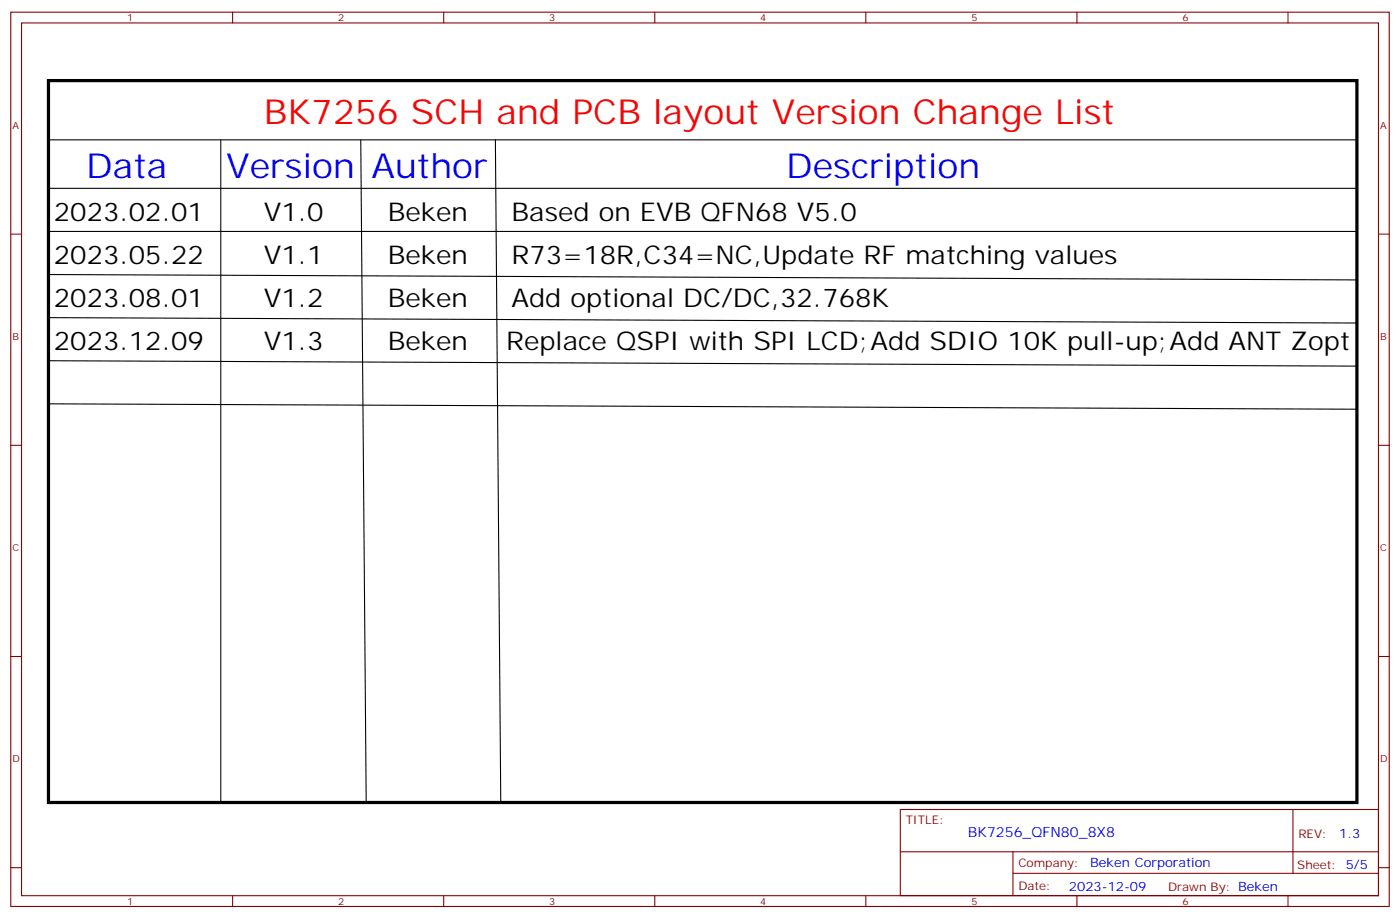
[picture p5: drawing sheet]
<svg xmlns="http://www.w3.org/2000/svg" width="459mm" height="301mm" viewBox="0 0 459 301" stroke-linecap="round" stroke-linejoin="round" font-family="sans-serif">
<defs><g id="words">
<text font-size="11.3" fill="#f00" x="86.4" y="40.5">BK7256 SCH and PCB layout Version Change List</text>
<g font-size="11.3" fill="#00f">
<text x="28.2" y="58.1">Data</text>
<text x="74.1" y="58.1">Version Author</text>
<text x="257.5" y="58.1">Description</text>
</g>
<g font-size="8.5">
<text x="17.6" y="72.2">2023.02.01</text>
<text x="86.4" y="72.2">V1.0</text>
<text x="127" y="72.2">Beken</text>
<text x="167.6" y="72.2">Based on EVB QFN68 V5.0</text>
<text x="17.6" y="86.4">2023.05.22</text>
<text x="86.4" y="86.4">V1.1</text>
<text x="127" y="86.4">Beken</text>
<text x="167.6" y="86.4">R73=18R,C34=NC,Update RF matching values</text>
<text x="17.6" y="100.5">2023.08.01</text>
<text x="86.4" y="100.5">V1.2</text>
<text x="127" y="100.5">Beken</text>
<text x="167.6" y="100.5">Add optional DC/DC,32.768K</text>
<text x="17.6" y="114.6">2023.12.09</text>
<text x="86.4" y="114.6">V1.3</text>
<text x="127" y="114.6">Beken</text>
<text x="165.8" y="114.6">Replace QSPI with SPI LCD;Add SDIO 10K pull-up;Add ANT Zopt</text>
</g>
<text font-size="4.6" fill="#00f" x="317" y="274.1">BK7256_QFN80_8X8</text>
<g font-size="4.2" fill="#00f">
<text x="438.7" y="274.3">1.3</text>
<text x="357.1" y="283.9">Beken Corporation</text>
<text x="350.2" y="291.7">2023-12-09</text>
</g>
<g font-size="3.9" fill="#800">
<text x="296.7" y="269.6">TITLE:</text>
<text x="425.3" y="274.3">REV:</text>
<text x="333.6" y="283.8">Company:</text>
<text x="425" y="284.4">Sheet: 5/5</text>
<text x="333.6" y="291.5">Date:</text>
<text x="382.6" y="291.6">Drawn By: Beken</text>
</g>
<g font-size="3.2" fill="#800">
<text x="41.6" y="7">1</text>
<text x="110.8" y="7">2</text>
<text x="179.9" y="7">3</text>
<text x="249.1" y="7">4</text>
<text x="318.2" y="7">5</text>
<text x="387.3" y="7">6</text>
<text x="4.1" y="42.1">A</text>
<text x="452.1" y="42.1">A</text>
<text x="4.1" y="111.2">B</text>
<text x="452.1" y="111.2">B</text>
<text x="4.1" y="180.4">C</text>
<text x="452.1" y="180.4">C</text>
<text x="4.1" y="249.5">D</text>
<text x="452.1" y="249.5">D</text>
<text x="41.6" y="296.3">1</text>
<text x="110.8" y="296.3">2</text>
<text x="179.9" y="296.3">3</text>
<text x="249.1" y="296.3">4</text>
<text x="318.2" y="296.3">5</text>
<text x="387.3" y="296.3">6</text>
</g>
</g></defs>
<g fill="none" stroke="#870000" stroke-width=".35">
<path d="M3.5 4h451.6v292.8h-451.6zM7.1 7.5h444.5v285.8h-444.5zM76.2 4v3.5M145.3 4v3.5M214.5 4v3.5M283.6 4v3.5M352.8 4v3.5M421.9 4v3.5M3.5 76.7h3.6M451.6 76.7h3.5M3.5 145.8h3.6M451.6 145.8h3.5"/>
<path d="M3.5 214.9h3.6M451.6 214.9h3.5M294.9 265h156.7v28.3h-156.7zM295 278.9h156.4M331.8 278.9v14.1M423.5 265.1l.1 20.8M3.5 284.1h3.6M76.2 293.3v3.5M145.3 293.3v3.5M214.5 293.3v3.5M283.6 293.3v3.5M331.8 285.9h119.6"/>
<path d="M352.8 293.3v3.5M421.9 293.3v3.5M451.6 284.1h3.5"/>
</g>
<path d="M15.9 26.4h428.6v236.3h-428.6z" fill="none" stroke="#000" stroke-width="1.1"/>
<path d="M15.9 45.8h428.6M72.3 45.8v216.9M118.2 45.8l1.7 216.9M162.3 45.8l1.7 216.9M15.9 61.7h428.6M15.9 75.8h428.6M15.9 89.9l428.6 1.8M15.9 104l428.6 1.8M15.9 118.1l428.6 1.8M15.9 132.2l428.6 1.8" fill="none" stroke="#000" stroke-width=".35"/>
<use href="#words"/>
</svg>
